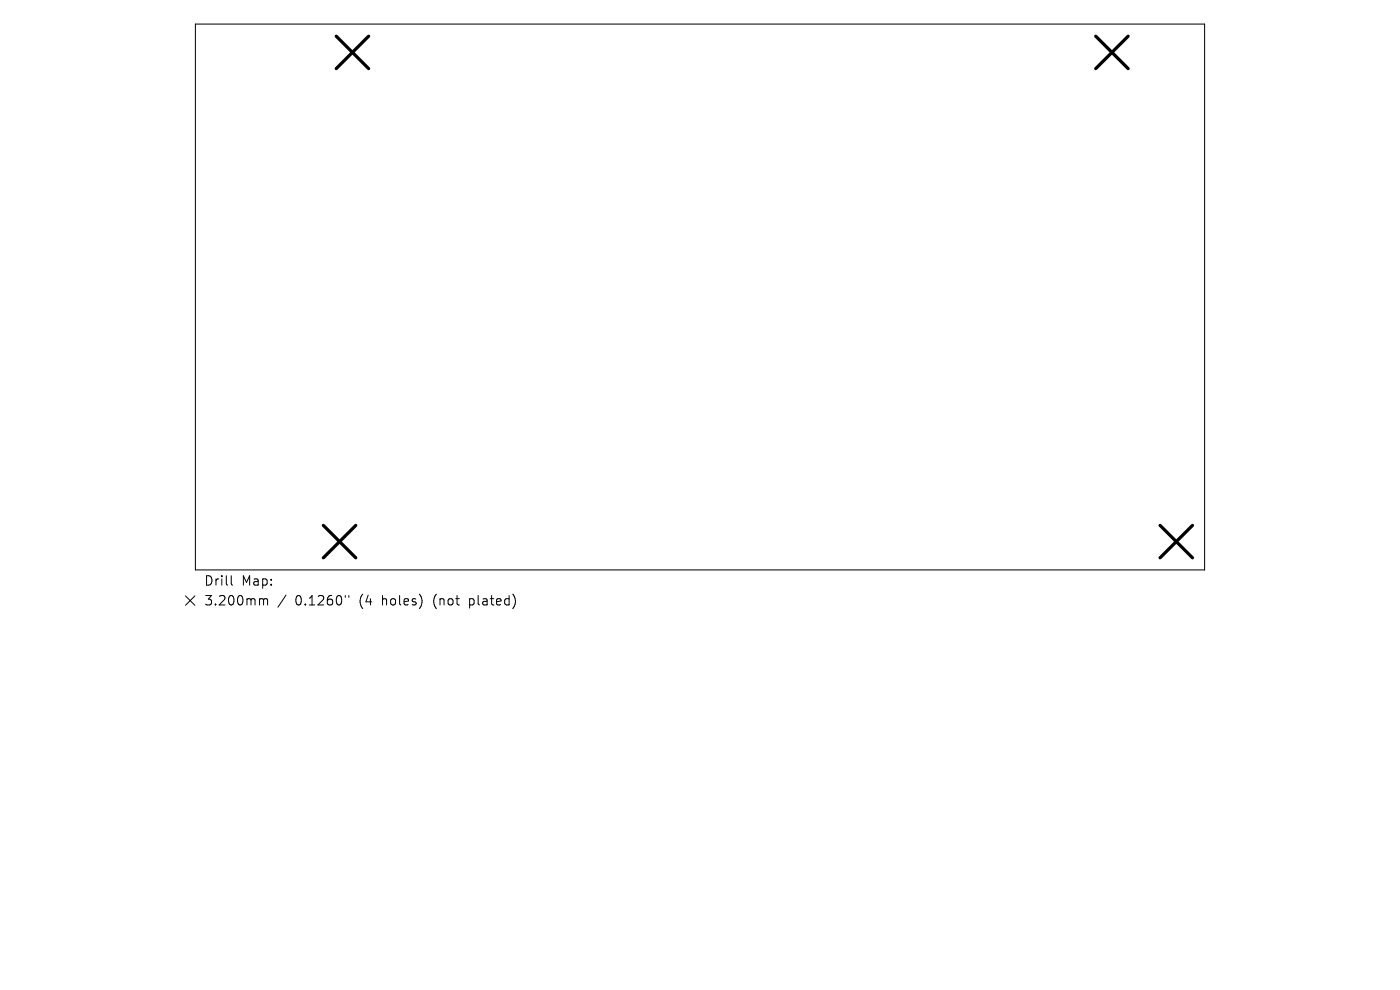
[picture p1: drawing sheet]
<svg xmlns="http://www.w3.org/2000/svg" width="297mm" height="210mm" viewBox="0 0 297 210" stroke-linecap="round" stroke-linejoin="round" font-family="sans-serif">
<defs><g id="words">
<g font-size="2.8">
<text x="43.3" y="124.5">Drill</text>
<text x="51.3" y="124.5">Map:</text>
<text x="43.3" y="128.7">3.200mm</text>
<text x="62.6" y="128.7">0.1260&quot;</text>
<text x="76.2" y="128.7">(4</text>
<text x="81.1" y="128.7">holes)</text>
<text x="92" y="128.7">(not</text>
<text x="99.8" y="128.7">plated)</text>
</g>
</g></defs>
<path d="M41.5 5.1h214.1v115.8h-214.1z" fill="none" stroke="#000" stroke-width=".22"/>
<path d="M71.3 7.7l6.9 6.9M78.2 7.7l-6.9 6.9M232.4 7.7l6.9 6.9M239.3 7.7l-6.9 6.9M68.6 111.4l6.9 6.9M75.5 111.4l-6.9 6.9M246.1 111.4l6.9 6.9M253 111.4l-6.9 6.9" fill="none" stroke="#000" stroke-width=".69"/>
<path d="M39.3 126.4l2 2M41.3 126.4l-2 2M49.1 122.1v1.7l.2 .3M55.6 127l.3 .3M55.9 127.3v1M55.9 127.3l.3-.3 .5 .1 .1 1.2M60.7 126.2l-1.7 2.6M73.2 126.3v.4M74 126.3v.4M89.4 126.9v1.3M108.9 126.1a2.35 2.35 0 0 1 0 2.9" fill="none" stroke="#000" stroke-width=".21"/>
<use href="#words"/>
</svg>
